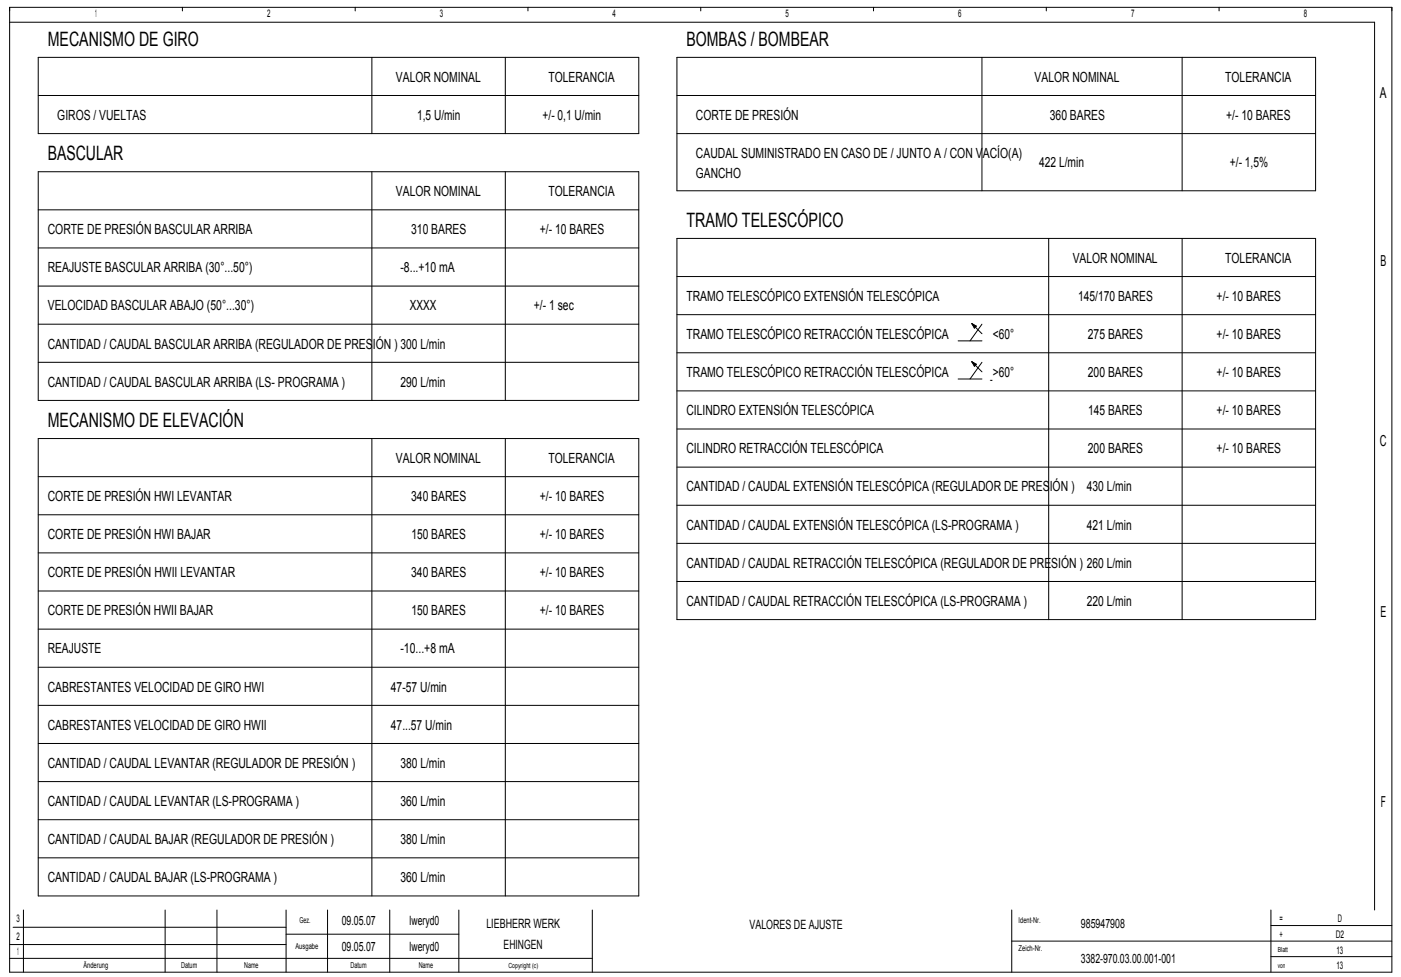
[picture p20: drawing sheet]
<svg xmlns="http://www.w3.org/2000/svg" width="582mm" height="406mm" viewBox="0 0 582 406" stroke-linecap="round" stroke-linejoin="round" font-family="sans-serif">
<defs><g id="words">
<g font-size="8.2">
<text x="19.8" y="19">MECANISMO DE GIRO</text>
<text x="285.2" y="19">BOMBAS / BOMBEAR</text>
<text x="19.8" y="66.5">BASCULAR</text>
<text x="285.2" y="94.2">TRAMO TELESCÓPICO</text>
<text x="19.8" y="177.4">MECANISMO DE ELEVACIÓN</text>
</g>
<g font-size="6.3">
<text x="573.2" y="40.9">A</text>
<text x="573.4" y="110.5">B</text>
<text x="573.3" y="185.2">C</text>
<text x="573.4" y="256.2">E</text>
<text x="573.6" y="335.2">F</text>
</g>
<g font-size="5.8">
<text x="164.5" y="34">VALOR NOMINAL</text>
<text x="227.8" y="34">TOLERANCIA</text>
<text x="429.8" y="34">VALOR NOMINAL</text>
<text x="509" y="34">TOLERANCIA</text>
<text x="23.8" y="49.8">GIROS / VUELTAS</text>
<text x="173.3" y="49.8">1,5 U/min</text>
<text x="225.4" y="49.8">+/­ 0,1 U/min</text>
<text x="289.1" y="49.8">CORTE DE PRESIÓN</text>
<text x="436.1" y="49.8">360 BARES</text>
<text x="509.4" y="49.8">+/­ 10 BARES</text>
<text x="289.1" y="65.6">CAUDAL SUMINISTRADO EN CASO DE / JUNTO A / CON VACÍO(A)</text>
<text x="431.7" y="69.6">422 L/min</text>
<text x="510.9" y="69.6">+/­ 1,5%</text>
<text x="289.1" y="74.1">GANCHO</text>
<text x="164.5" y="81.5">VALOR NOMINAL</text>
<text x="227.8" y="81.5">TOLERANCIA</text>
<text x="19.8" y="97.3">CORTE DE PRESIÓN BASCULAR ARRIBA</text>
<text x="170.8" y="97.3">310 BARES</text>
<text x="224.3" y="97.3">+/­ 10 BARES</text>
<text x="19.8" y="113.2">REAJUSTE BASCULAR ARRIBA (30°...50°)</text>
<text x="166.4" y="113.2">­8...+10 mA</text>
<text x="445.6" y="109.2">VALOR NOMINAL</text>
<text x="509" y="109.2">TOLERANCIA</text>
<text x="285.2" y="125">TRAMO TELESCÓPICO EXTENSIÓN TELESCÓPICA</text>
<text x="447.9" y="125">145/170 BARES</text>
<text x="505.4" y="125">+/­ 10 BARES</text>
<text x="19.8" y="129">VELOCIDAD BASCULAR ABAJO (50°...30°)</text>
<text x="170.3" y="129">XXXX</text>
<text x="221.8" y="129">+/­ 1 sec</text>
<text x="285.2" y="140.9">TRAMO TELESCÓPICO RETRACCIÓN TELESCÓPICA</text>
<text x="412.5" y="140.9">&lt;60°</text>
<text x="451.9" y="140.9">275 BARES</text>
<text x="505.4" y="140.9">+/­ 10 BARES</text>
<text x="19.8" y="144.8">CANTIDAD / CAUDAL BASCULAR ARRIBA (REGULADOR DE PRESIÓN ) 300 L/min</text>
<text x="19.8" y="160.7">CANTIDAD / CAUDAL BASCULAR ARRIBA (LS­ PROGRAMA )</text>
<text x="166.4" y="160.7">290 L/min</text>
<text x="285.2" y="156.7">TRAMO TELESCÓPICO RETRACCIÓN TELESCÓPICA</text>
<text x="411.3" y="159.7">­</text>
<text x="412.5" y="156.7">&gt;60°</text>
<text x="451.9" y="156.7">200 BARES</text>
<text x="505.4" y="156.7">+/­ 10 BARES</text>
<text x="285.2" y="172.6">CILINDRO EXTENSIÓN TELESCÓPICA</text>
<text x="452.1" y="172.6">145 BARES</text>
<text x="505.4" y="172.6">+/­ 10 BARES</text>
<text x="285.2" y="188.4">CILINDRO RETRACCIÓN TELESCÓPICA</text>
<text x="451.9" y="188.4">200 BARES</text>
<text x="505.4" y="188.4">+/­ 10 BARES</text>
<text x="164.5" y="192.4">VALOR NOMINAL</text>
<text x="227.8" y="192.4">TOLERANCIA</text>
<text x="19.8" y="208.2">CORTE DE PRESIÓN HWI LEVANTAR</text>
<text x="170.8" y="208.2">340 BARES</text>
<text x="224.3" y="208.2">+/­ 10 BARES</text>
<text x="285.2" y="204.2">CANTIDAD / CAUDAL EXTENSIÓN TELESCÓPICA (REGULADOR DE PRESIÓN )</text>
<text x="451.5" y="204.2">430 L/min</text>
<text x="285.2" y="220.1">CANTIDAD / CAUDAL EXTENSIÓN TELESCÓPICA (LS­PROGRAMA )</text>
<text x="451.5" y="220.1">421 L/min</text>
<text x="19.8" y="224">CORTE DE PRESIÓN HWI BAJAR</text>
<text x="170.9" y="224">150 BARES</text>
<text x="224.3" y="224">+/­ 10 BARES</text>
<text x="19.8" y="239.9">CORTE DE PRESIÓN HWII LEVANTAR</text>
<text x="170.8" y="239.9">340 BARES</text>
<text x="224.3" y="239.9">+/­ 10 BARES</text>
<text x="285.2" y="235.9">CANTIDAD / CAUDAL RETRACCIÓN TELESCÓPICA (REGULADOR DE PRESIÓN ) 260 L/min</text>
<text x="285.2" y="251.8">CANTIDAD / CAUDAL RETRACCIÓN TELESCÓPICA (LS­PROGRAMA )</text>
<text x="451.5" y="251.8">220 L/min</text>
<text x="19.8" y="255.7">CORTE DE PRESIÓN HWII BAJAR</text>
<text x="170.9" y="255.7">150 BARES</text>
<text x="224.3" y="255.7">+/­ 10 BARES</text>
<text x="19.8" y="271.6">REAJUSTE</text>
<text x="166.4" y="271.6">­10...+8 mA</text>
<text x="19.8" y="287.4">CABRESTANTES VELOCIDAD DE GIRO HWI</text>
<text x="162.4" y="287.4">47­57 U/min</text>
<text x="19.8" y="303.2">CABRESTANTES VELOCIDAD DE GIRO HWII</text>
<text x="162.4" y="303.2">47...57 U/min</text>
<text x="19.8" y="319.1">CANTIDAD / CAUDAL LEVANTAR (REGULADOR DE PRESIÓN )</text>
<text x="166.4" y="319.1">380 L/min</text>
<text x="19.8" y="334.9">CANTIDAD / CAUDAL LEVANTAR (LS­PROGRAMA )</text>
<text x="166.4" y="334.9">360 L/min</text>
<text x="19.8" y="350.8">CANTIDAD / CAUDAL BAJAR (REGULADOR DE PRESIÓN )</text>
<text x="166.4" y="350.8">380 L/min</text>
<text x="19.8" y="366.6">CANTIDAD / CAUDAL BAJAR (LS­PROGRAMA )</text>
<text x="166.4" y="366.6">360 L/min</text>
</g>
<g font-size="5.3">
<text x="142" y="384.4">09.05.07</text>
<text x="170.2" y="384.4">lweryd0</text>
<text x="202" y="385.8">LIEBHERR WERK</text>
<text x="311.4" y="386.1">VALORES DE AJUSTE</text>
<text x="449" y="385.8">985947908</text>
<text x="142" y="395.1">09.05.07</text>
<text x="170.2" y="395.1">lweryd0</text>
<text x="209.2" y="394.4">EHINGEN</text>
<text x="449" y="400.2">3382­970.03.00.001­001</text>
</g>
<g font-size="4.4">
<text x="39.5" y="7.1">1</text>
<text x="111" y="7.1">2</text>
<text x="182.8" y="7.1">3</text>
<text x="254.5" y="7.1">4</text>
<text x="326.3" y="7.1">5</text>
<text x="398.1" y="7.1">6</text>
<text x="469.9" y="7.1">7</text>
<text x="541.6" y="7.1">8</text>
<text x="6.9" y="383.3">3</text>
<text x="531.6" y="383.3">=</text>
<text x="555.7" y="383.3">D</text>
<text x="531.6" y="389.8">+</text>
<text x="554.9" y="389.8">D2</text>
<text x="6.8" y="390.5">2</text>
<text x="7.2" y="397">1</text>
<text x="555.2" y="396.3">13</text>
<text x="555.2" y="402.7">13</text>
</g>
<g font-size="3.4">
<text x="124.4" y="383.7">Gez.</text>
<text x="423.2" y="383.7">Ident­Nr.</text>
<text x="122.7" y="394.5">Ausgabe</text>
<text x="423.2" y="395.2">Zeich­Nr.</text>
<text x="34.7" y="402.4">Änderung</text>
<text x="75.2" y="402.4">Datum</text>
<text x="101.4" y="402.4">Name</text>
<text x="145.6" y="402.4">Datum</text>
<text x="173.9" y="402.4">Name</text>
</g>
<g font-size="2.9">
<text x="530.8" y="395.8">Blatt</text>
<text x="211.2" y="402.3">Copyright (c)</text>
<text x="530.8" y="402.3">von</text>
</g>
</g></defs>
<g fill="none" stroke="#000" stroke-width=".42">
<path d="M4 3.1h574.2v400.9h-574.2zM4 9.2h567v369M75.8 3.1v1.4M147.6 3.1v1.4M219.3 3.1v1.4M291.1 3.1v1.4M362.9 3.1v1.4M434.6 3.1v1.4M506.4 3.1v1.4M15.9 23.8h249.5v31.7h-249.5zM15.9 39.7h249.5M154.5 23.8v31.7"/>
<path d="M209.9 23.8v31.7M281.2 23.8h265.3v55.5h-265.3zM281.2 39.7h265.3M407.9 23.8v55.5M491.1 23.8v55.5M281.2 55.5h265.3M15.9 71.4h249.5v95h-249.5zM154.5 71.4v95M209.9 71.4v95M15.9 87.2h249.5M281.2 99.1h265.3v158.4h-265.3zM435.6 99.1v158.4"/>
<path d="M491.1 99.1v158.4M15.9 118.9h249.5M15.9 103h249.5M281.2 114.9h265.3M15.9 134.7h249.5M281.2 130.8h265.3M403.7 134.5l4.2 4.2M403.7 134.5l1.7 1.1-.6 .6-.6-1.3 .9 .8-.3 .2-.2-.6M403.7 134.5l1.9 1-.8 .9zM407.9 134.7l-4.9 7M15.9 150.6h249.5M281.2 146.6h265.3"/>
<path d="M398 157.5h9.9M398 141.7h9.9M403.7 150.3l4.2 4.2M403.7 150.3l1.7 1.2-.6 .5-.6-1.2 .9 .7-.3 .2-.2-.5M403.7 150.3l1.9 1.1-.8 .8zM407.9 150.6l-4.9 6.9M281.2 178.3h265.3M281.2 162.4h265.3M15.9 182.2h249.5v190.1h-249.5zM15.9 198.1h249.5M154.5 182.2v190.1M209.9 182.2v190.1"/>
<path d="M281.2 194.1h265.3M15.9 213.9h249.5M281.2 210h265.3M15.9 229.8h249.5M281.2 225.8h265.3M15.9 245.6h249.5M281.2 241.6h265.3M15.9 277.3h249.5M15.9 261.4h249.5M15.9 293.1h249.5M15.9 309h249.5M15.9 324.8h249.5"/>
<path d="M15.9 356.5h249.5M15.9 340.6h249.5M9.7 378.2v25.8M68.6 378.2v25.8M90.1 378.2v25.8M118.8 378.2v25.8M136.1 378.2v25.8M161.9 378.2v25.8M190.6 378.2v25.8M246.1 378.2v25.8M420.3 378.2v25.8M528 378.2v25.8"/>
<path d="M4 398.3h242.1M4 392.5h114.8M5.4 385.3h113.4M118.8 388.2h71.8M420.3 391.1h157.9M528 397.5h50.2M528 384.6h50.2"/>
</g>
<use href="#words"/>
</svg>
